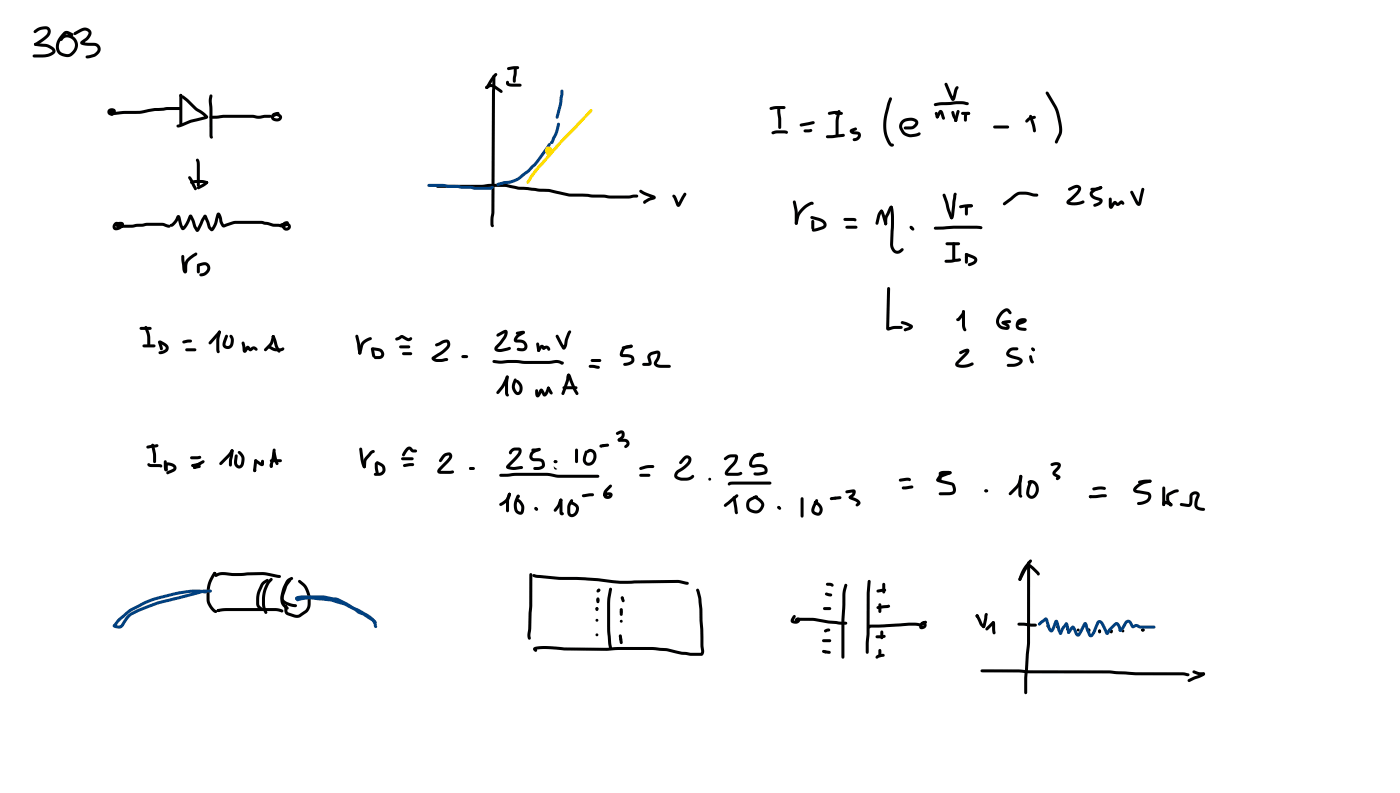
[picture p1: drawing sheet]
<svg xmlns="http://www.w3.org/2000/svg" width="337mm" height="190mm" viewBox="0 0 337 190" stroke-linecap="round" stroke-linejoin="round" font-family="sans-serif">
<g fill="#000">
<path d="M8.2 7.3a3.9 3.9 0 0 1 2.9-1 1.47 1.47 0 0 1 1.1 1.3 1.47 1.47 0 0 1-.8 1.5l-2.5 1.8h-.6v-.5l1.5-1 1.4-1.1 .3-.7-.2-.5a2.49 2.49 0 0 0-2.1 .4l-.8 .5-.3-.4zM8.3 10.4l1.4 .1a3.4 3.4 0 0 1 3.6 1.5l.1 .3a1.92 1.92 0 0 1-1.9 1.4l-3.3 .1-.4-.4 .4-.3h2.1a3.1 3.1 0 0 0 2.3-.8l-.3-.4a3.6 3.6 0 0 0-2.6-.7l-1.4-.3-.1-.3zM15.3 7.7l.4-.2h.6l1.2 .5 .2 .3-.4 .4-1.4-.5a4.1 4.1 0 0 0-1.7 3.4 1.95 1.95 0 0 0 2.1 1.4 1.95 1.95 0 0 0 1.7-1.9 1.71 1.71 0 0 0-1-1.9 1.71 1.71 0 0 0-2.1 .6 .46 .46 0 0 1-.5-.4 .46 .46 0 0 1 .3-.5 2.54 2.54 0 0 1 3.5 .4 2.54 2.54 0 0 1-.4 3.6 2.59 2.59 0 0 1-3.5 .3 2.59 2.59 0 0 1-.5-3.5zM17.8 7.8l1.4-.8a1.57 1.57 0 0 1 2-.2 1.57 1.57 0 0 1 .6 1.8l-.6 .9-1.3 .9v-.3l2.5 .2a1.53 1.53 0 0 1 1.6 .8 1.53 1.53 0 0 1-.3 1.8l-1 .8-1.3 .3-.7-.1v-.5l1.8-.4 .7-.6a.79 .79 0 0 0 .2-.9 .79 .79 0 0 0-.7-.5l-2.3-.1a.77 .77 0 0 1-.8-.1 .77 .77 0 0 1-.2-.8l.9-.7a1.32 1.32 0 0 0 .9-1.6l-.5-.3h-.5l-2.2 1-.4-.3zM118.5 18.1h.5l.1 .3-.2 32.6-.3 1.5v2a.56 .56 0 0 1-.7-.7l.2-2.8 .2-29.2zM118.9 17.6h.6a.7 .7 0 0 1-.4 .9l-1.6 2.6-.5 .3-.2-.1-.1-.5zM122 16.3l1.7-.4a.8 .8 0 0 1 1.1 .4 .89 .89 0 0 1-1.2 .3l-1.4 .3-.2-.2zM121.7 19.5h.6l.1 .5 2.6 .1 .4 .4-.4 .3h-1.9a1.02 1.02 0 0 1-1.1-.2 1.02 1.02 0 0 1-.3-1.1zM123.6 16.2h.5l.1 .3-.2 3-.4 .4-.3-.4zM26.6 27.3l.7-.4 3.1-.3a19.2 19.2 0 0 0 6.7-.6l3-.3h3.1l.4 .4-.4 .3h-3l-.9 .2a18.2 18.2 0 0 0-5.5 .7l-4.1 .1-2.8 .4-.3-.1zM26 26.3a1.01 1.01 0 0 1 1.2-.3 1.01 1.01 0 0 1 .6 1 .66 .66 0 0 1-1 .3 .66 .66 0 0 1-.1-1l.4-.1 .3 .1v.4l-.4 .3 .1-.4 .2 .1-.7 .1 .1 .2 .3-.1-.4-.4a.56 .56 0 0 1 .8-.2 .56 .56 0 0 1 .2 .8 .9 .9 0 0 1-1.3 .6 .9 .9 0 0 1-.3-1.4zM43.2 22.6l.3-.1 .3 .4v6.9l-.3 .4-.4-.4z"/>
<path d="M43.7 23h.5l3.1 2.9 1.7 1.1a1.85 1.85 0 0 1 1 1.3l-.5 .3-3.6 .9-2.6 1a.5 .5 0 0 1-.6 .1 .5 .5 0 0 1-.2-.6l3.4-1.2 3.5-.9v.4l-1.1-1-1.5-.9-3.1-2.8-.1-.3zM47.2 38.2l.2-.1a1.47 1.47 0 0 1 .6 1.6v4.8l-.3 .4-.4-.4zM50.5 27.9l3.1-.3 9.2 .1a2.69 2.69 0 0 1 2.4 0l.1 .2-.3 .4-2.7 .2-1.6-.2h-7l-3 .2-.2-.1zM50.5 22.8h.5l.1 .2-.2 1.2 .2 1.8v7.2a.55 .55 0 0 1-.6-.1 .55 .55 0 0 1-.1-.5l-.1-6.6a5.6 5.6 0 0 1 .2-3.2zM65.4 27.4l.7-.4h1v.5l-1.1 .3-.1 .3 .5 .3 .6-.1 .1-.2-.7-.3-.4 .3a.52 .52 0 0 1-.2-.7 .52 .52 0 0 1 .6-.3 1.15 1.15 0 0 1 1.3 1.5 1.43 1.43 0 0 1-1.5 .5 1.43 1.43 0 0 1-1.1-1zM116.7 20.8l1-.6 .9 .1 2.1 1.4 .1 .3-.1 .2h-.5l-1.4-1a1.12 1.12 0 0 0-1.7 .2l-.3-.1zM27.5 53.6a.84 .84 0 0 1 1.2 0l.4 .5-.1 .3-.3 .1-.6-.5-.3 .6 .8-.2 .5-.5 .1 .1-.8 .1 .1-.2 3.2 .1 3.6-.5h3.9l1.7 .6a.5 .5 0 0 1-.2 .6 .5 .5 0 0 1-.6-.1l-1-.3-3.8-.1-3.6 .5h-3a.74 .74 0 0 1-.9-.7 .74 .74 0 0 1 .9-.7 .81 .81 0 0 1 1.1 .4 .81 .81 0 0 1-.5 1.1 1.27 1.27 0 0 1-2.2-.2v-.5zM42.6 51.8a.59 .59 0 0 1 .6 0 .59 .59 0 0 1 .3 .6l.6 2.3-.2-.1 .7-1.1 .8-1.7a.47 .47 0 0 1 .5-.3 .47 .47 0 0 1 .4 .4l.9 2.4 .4 .8h-.3l1.5-3.1a.48 .48 0 0 1 .4-.4 .48 .48 0 0 1 .5 .3l.9 2.5 .5 .5h-.3l.6-1.2 .6-2.2a.55 .55 0 0 1 .6-.4 .55 .55 0 0 1 .5 .5l.4 1.6 .4 .8-.1-.1 2.5-.8h6.6l2.9 .6 1.9 .2 1-.4 .3 .4-.5 .1v.4l.3 .3 .4-.2-.3-.3-1.2 .2-.4-.4a1.74 1.74 0 0 1 1.9-.4 1.01 1.01 0 0 1 .3 1.7 1.01 1.01 0 0 1-1.7-.6 1.06 1.06 0 0 1 .3-1.3 1.06 1.06 0 0 1 1.3 0v.3l-.3 .5-1.2 .5-2.3-.2-1.3-.5-2-.2h-5.7l-3 .8a3.4 3.4 0 0 1-1.1-2.5l-.2-.4h.4l-.6 2.3-.7 1.3a.62 .62 0 0 1-.6 .3 .62 .62 0 0 1-.5-.5l-1.2-2.9h.4l-1.6 3.2a.56 .56 0 0 1-.6 .3 .56 .56 0 0 1-.5-.5l-1.2-3 .2 .1 .2-.2-.7 1.8-.8 1.1a.61 .61 0 0 1-.7 .3 .61 .61 0 0 1-.4-.6l-.7-2.4h.4l-.2 .3a2.98 2.98 0 0 1-1.8 1.9l-.2-.1v-.5l.3-.1 .6-.7zM45.3 42.4l.3-.1 .3 .2 .3 .5 1.1 2.1-.1 .5h-.5l-1.4-2.7zM45.7 43.6l1.1-.3 1.8-.1 1.2 .3 .2 .3-.3 .4-1.3-.2h-1.6l-.8 .2-.2-.1zM49.4 43.6l.3-.1 .3 .2-.1 .4-.2 .1-.3-.2zM47.4 44.9l2.1-1.3h.4l.1 .4-.2 .3-2 1.1h-.4z"/>
<path d="M104.9 44.5l16.5-.3 3.2 .6 5.4 .5a26.1 26.1 0 0 1 7 1.2h.7a14.3 14.3 0 0 1 4.6 .2l3 .1 1.7 .2h4.2l1.9-.3 .3 .4-.3 .4-1.9 .2h-4.6l-1.3-.2-3.1-.1a15.1 15.1 0 0 0-4.9-.2l-2.8-.5a13.6 13.6 0 0 0-4.8-.6l-5.2-.6-3.1-.6h-3.7l-1.8 .2h-10.7l-.3-.1zM153.8 45.7l.4-.1 .9 .6 2.2 .8a.55 .55 0 0 1 .3 .7 .55 .55 0 0 1-.7 .3l-1.6 .7-.1 .2h-.5l-.1-.4 .3-.3 1-.7 1.1-.3v.4l-.7-.2a5.4 5.4 0 0 1-2.6-1.5zM161.7 46.8a.87 .87 0 0 1 1 .9l.6 1.4-.4-.1 .9-1.7 .7-1 .4 .1 .1 .4-1.2 2.1a.86 .86 0 0 1-.9 .8l-1.2-2.3zM43.7 61.3l.2-.1 .4 .4 .4 3.4-.4 .1v-1.7l.5-1.1 2-1.6 .5 .1 .2 .2-.2 .3-2 1.6-.3 .8v1.2a.59 .59 0 0 1-.5 .8 .59 .59 0 0 1-.6-.8l-.3-2.5zM47.4 63.5l1.2-.4a1.42 1.42 0 0 1 1.8 .7 2 2 0 0 1-2.4 2.5v-.5a1.7 1.7 0 0 0 1.8-1.5l-.2-.4-.3-.2-1.6 .4-.3-.1zM47.4 63.7l.3-.1 .3 .3v1.4l-.3 .4-.4-.4z"/>
<circle cx="43.5" cy="22.9" r=".38"/>
<circle cx="117" cy="21" r=".36"/>
</g>
<g fill="#004080">
<path d="M102.8 44.3l3.7-.1 4.5 .4h2.2l1.1 .3h3.4l.7-.3 .3 .4-.1 .3-.7 .3h-3.6l-1.2-.2h-2.1l-4.5-.5h-3.4l-.4-.4z"/>
<path d="M119.4 44.1l1.4-.5a6.8 6.8 0 0 0 4.4-1.6l1.6-1.2 1.5-1.6 3.4-4.6 .3-.2 .3 .1 .1 .4-.4 .6-3 4.1-1.8 1.8-1.6 1.2a7.2 7.2 0 0 1-4.6 1.7l-1.3 .4-.3-.1z"/>
<path d="M134.8 21.6h.5l.1 1.1-.4 2.6-.7 3-.4 .2-.2-.1-.1-.3 .8-3.1z"/>
<path d="M134 29.5l.5 .1 .1 .3-.5 2-1 2.3a.44 .44 0 0 1-.5 .4 .44 .44 0 0 1-.3-.6l.3-.1-.2 .1 1-2.3z"/>
</g>
<g fill="#000">
<path d="M185.1 25.8l1.7-.3h1.7l.4 .3-.4 .4h-1.9l-1.3 .2-.2-.1zM185.5 31.7l1-.4h1.8a.69 .69 0 0 1 1 .8l-2.6-.1-.9 .3-.3-.1zM186.9 26l.3-.1 .4 .4 .2 2.1v2.2l-.4 .4-.3-.4v-2.1l-.3-1.5zM192.3 29.8l3.2-.7 .4 .4-.3 .3-3 .6-.3-.1zM193.3 31.2l1.6-.2 .3 .1a.62 .62 0 0 1-.2 .6 .62 .62 0 0 1-.7 .1l-1-.1zM198.6 32.6l4.1-.5 .4 .4-.3 .4-2.8 .3-1.4-.1zM199.1 27l1.8-.4a.88 .88 0 0 1 1.2 .4 .87 .87 0 0 1-1.2 .4l-1.5 .2-.3-.1zM200.7 27l1.6-.1 .3 .3-.3 .4h-1.3l-.4-.4zM201.5 26.5h.5v.4a15 15 0 0 0-.4 5.6l-.4 .4-.3-.4a15.7 15.7 0 0 1 .4-5.8zM204.4 31.1l1.3-.5 .2 .1 .1 .5-1.1 .5 .1-.3 1.2 .2a1.15 1.15 0 0 1 .8 1.2 1.15 1.15 0 0 1-1.2 1 .5 .5 0 0 1-.6 .1 .5 .5 0 0 1-.1-.6l.7-.2 .4-.5v-.3h-.8a.84 .84 0 0 1-.9-.3 .84 .84 0 0 1-.1-.9zM213.9 23.4l.4 .1 .1 .2-.5 1.8a15.1 15.1 0 0 0-.9 5 6.7 6.7 0 0 0 1.4 4l.4 .1 .1 .2a.76 .76 0 0 1-.8 .4 .76 .76 0 0 1-.6-.7 9.1 9.1 0 0 1-.8-7.2l.6-2.6zM216.7 29a2.96 2.96 0 0 1 4 .1 1.75 1.75 0 0 1-1.8 2h-1.3l-.4-.4 .4-.3h1.2a1.38 1.38 0 0 0 1.2-.9 .84 .84 0 0 0-1.1-.5 1.8 1.8 0 0 0-1.9 .9l-.1 .8 .8 1.2 1.3 .3 2-.4 .3 .3-.1 .4-1.2 .4h-1.7l-1.3-.6-.7-1.2a1.85 1.85 0 0 1 .4-2.1z"/>
<path d="M224.6 24.9a9.7 9.7 0 0 1 3.8-.4l3.1-.2a1.71 1.71 0 0 1 1.4 .6l-.4 .4-2.6-.3-5.1 .5-.2-.1zM225.7 26.6l.5-.2 .4 .3 .6 1.6-.1 .4-.3 .1-.3-.2-.5-1.5h.3l-.7 1.2-.3 .1-.2-.1-.1-.4zM224.8 27l.3-.1 .3 .2 .3 .8-.1 .4h-.5l-.4-1zM225 27.8h.5l.1 .5-.5 .1zM227.1 20l.3-.1 .3 .2 1.6 3.5h-.4l.1-.3a4.3 4.3 0 0 1 .8-2.5l.3-.1a.6 .6 0 0 1 .1 .9l-.5 1.8a.62 .62 0 0 1-.4 .8 .62 .62 0 0 1-.8-.5l-1.4-3.3zM228.8 26.7l.2-.1 .4 .3 .7 1.7-.1 .6-.3 .1-.3-.3-.5-1.2-.2-.7zM230.1 26.5h.5l.1 .3-.6 2.2-.3 .3-.4-.4zM231.1 27l1.8-.1 .3 .3-.3 .4h-1.5l-.4-.4zM232 27.1l.3-.2a.72 .72 0 0 1 .9 .3l-.1 .3-.6 .1-.1 1.3-.3 .3-.4-.3 .1-1.2zM238.8 30.3l3.4-.2 .4 .4-.4 .4h-3.1l-.4-.4zM247.5 27.7l.2-.1 .4 .2 .6 2 .3 1.6-.3 .4-.4-.3-.9-3.5zM246.5 28.9l.7-.6 .6-.3 .9-.2 .3 .4-.3 .3-1 .3-.9 .7-.4-.4z"/>
<path d="M251.5 22.1l.2-.1 .3 .1 2 3.4a12.9 12.9 0 0 1 1.2 6.8l-.9 2-.4 .2-.2-.1-.1-.4 1-2.3a14.8 14.8 0 0 0-1.2-5.9l-2-3.3z"/>
<circle cx="229.8" cy="28.9" r=".36"/>
</g>
<g fill="#fd0">
<path d="M141.8 26.3h.6v.5a223.4 223.4 0 0 0-13.3 14.5l-1.9 2.7-.3 .2-.4-.4a18.4 18.4 0 0 1 3.9-5.1l3.8-4.5z"/>
<path d="M131.3 35.4a1.07 1.07 0 0 1 1.7 .8 1.07 1.07 0 0 1-1.7 .9 .94 .94 0 0 1 .1-1 .94 .94 0 0 1 1-.4l.2 .4-.1 .3-.2 .1-.4-.2h.2l-.2 .4 .4-.4-.5-.5v.4a.52 .52 0 0 1 .5 .6l-.3 .1a.93 .93 0 0 1-.9-.5 .93 .93 0 0 1 .2-1z"/>
</g>
<g fill="#000">
<path d="M192.7 50l.9-.8 1.2-.7a.49 .49 0 0 1 .6 .1 .49 .49 0 0 1 .1 .5l-.4 .1a5.1 5.1 0 0 0-3.3 4.5l-.4 .3-.2-.1a3.1 3.1 0 0 1 .3-2.2zM190.7 48.3l.2-.2 .4 .3 .4 2.2 .1 3-.4 .4-.3-.4-.1-2.6-.4-2.4zM194.9 52l.3-.1 1.7 .4a1.82 1.82 0 0 1 1.7 2.1l-.7 .7-1.9 .5-.8-.1v-.5l2.4-.6 .4-.4-.7-.7-2.2-.7-.3-.4zM195.1 52.9h.5l.1 .3v1.6l-.3 .4-.4-.4zM202.8 52.5l2.5-.1a.5 .5 0 0 1 .5 .7h-2.7l-.4-.4zM203.3 54.3l2.5-.1 .3 .4-.3 .3h-2.2l-.3-.1zM211.6 50.4l.5 .1 .1 .2-.6 1-.4 2-.4 .3-.2-.1-.1-.3 .5-2.1zM211.6 50.5a.66 .66 0 0 1 .7 0 .66 .66 0 0 1 .3 .7l.6 2.1a.47 .47 0 0 1 0 .6 .47 .47 0 0 1-.5 .1l-1-3 .2 .1-.4-.4zM214 49.5l.2-.1 .4 .4-1.2 2.5-.2 1.7h-.5l-.1-.6a4 4 0 0 1 .7-2.7zM214 49.5l.2-.1 .4 .3 .3 1.9-.2 7.5 .7 1 .4 .1 .4-.2a.72 .72 0 0 1 .9-.3 .81 .81 0 0 1-.6 1.1 1.46 1.46 0 0 1-2-.5l-.5-1.5 .2-5.1zM224.6 54.6l4.7-.4h5.5l1.1 .1 .3 .4-.4 .4-6.5-.2-4.5 .3-.2-.1zM226.7 46.6l.2-.1 .4 .2 1.8 5.6a.48 .48 0 0 1-.6 .3 .48 .48 0 0 1-.3-.6l-1.6-5z"/>
<path d="M227.4 58.3l3-.1 .4 .4-.4 .3h-2.8l-.3-.3zM229.4 46.3l.5 .1 .1 .2-.6 5.1a.93 .93 0 0 1-.6 1l-.4-.4 .3-.3-.2 .1 .7-5.3zM229 58.3h.5l.1 .3v3.8l-.3 .4-.4-.4zM230.6 49.4l2-.3h.9l.4 .3-.4 .4-2.6 .2-.2-.1zM232.2 49.4l.4-.3a1.1 1.1 0 0 1 1.3 .3l-.4 .4-.8 .1v1.5l-.4 .4-.3-.4v-1.5zM241.2 48.7l2.6-2.1 1.1-.5h1.8l2.6 .4 .3 .4-.1 .2a5.6 5.6 0 0 1-2.8-.3h-1.8l-3.3 2.5-.4-.1-.1-.2zM256.8 45.3l1.1-.6a1.13 1.13 0 0 1 1.4-.2 1.13 1.13 0 0 1 .5 1.3l-.5 .7-1.2 1.3-1 .9-.1-.3a4.4 4.4 0 0 0 3.2-.2l.4 .1 .1 .4a4.4 4.4 0 0 1-4.3 .2v-.4l.1-.4 2.1-1.9 .6-.9-.6-.1-1.5 .6-.3-.1zM262.2 45.2l1.5-.1 .9-.4 .3 .1a.85 .85 0 0 1-1.1 1h-1.3l-.3-.1zM262.2 45.9l1.4-.9 .9-.3 .4 .1v.5l-.8 .3a1.71 1.71 0 0 0-1.4 1l.5 .5 1.4 .5a.89 .89 0 0 1 .4 .9 .89 .89 0 0 1-.6 .8l-1.1 .4-.4-.1v-.5l1.5-.8-1.1-.3a1.36 1.36 0 0 1-1.1-2.1zM266.6 47.5l.3-.1 .4 .4v1.8l-.4-.1 .5-.9a.6 .6 0 0 1 1-.2l.4 .4h-.1l.5-.5 .5-.1a.78 .78 0 0 1 .5 .9l-.3 .1-.4-.4 .2 .1-.7 .5-.4 .1-.7-.6 .2 .1-.5 .7a.57 .57 0 0 1-.7 .4 .57 .57 0 0 1-.4-.7zM271.8 45.9l.2-.1 .4 .2 1.4 2.8h-.2l.8-3.4 .3-.3 .3 .1 .1 .4-.7 3.2a.69 .69 0 0 1-.7 .7 .69 .69 0 0 1-.7-.7l-1.3-2.5zM33.6 78.6l2.5-.1 .4 .4-.4 .4h-2.2l-.3-.2z"/>
<path d="M34.8 78.4l.3-.1 .3 .2 .7 2v2.4l-.3 .3-.4-.3v-2.1l-.7-2.1zM52.5 79.5h.5l.1 .4a10 10 0 0 0-.4 4.2v.7a.59 .59 0 0 1-.6-.2 .59 .59 0 0 1-.1-.6 10.4 10.4 0 0 1 .4-4.3zM124.1 79.8l1.3-.3a.49 .49 0 0 1 .5 0 .49 .49 0 0 1 .2 .6l-1.8 .3-.2-.1zM124 80.6l1.6-1h.5v.5l-1.3 .8-.6 .8-.1-.1h.7a1.62 1.62 0 0 1 1.7 .6 1.62 1.62 0 0 1 0 1.8l-.5 .3-.7 .1a.88 .88 0 0 1-1.1-.5l.4-.3h1.3l.1-.6a.96 .96 0 0 0-1-.7h-.6a.76 .76 0 0 1-.9-.5 .76 .76 0 0 1 .3-.9zM213.4 69l.5 .1 .1 .2-.3 9.6-.2-.2 1.7-.4h1.5l.3 .4-.3 .3h-1.7l-1 .3a.59 .59 0 0 1-1-.4zM216.6 77.2l.3-.1 1.3 .4a1.43 1.43 0 0 1 1.3 1l-.2 .3-.4 .4-1.2 .4-.4-.1-.1-.3 .2-.3 1.4-.5v.2l-2-.8-.3-.3zM227.1 62.5l3.6-.4 .3 .3a1.7 1.7 0 0 1-1.5 .5l-2.1 .2-.3-.1zM231.4 74.6a.53 .53 0 0 1 .6 .3 .53 .53 0 0 1-.2 .6l-1 1.3a.47 .47 0 0 1-.6 .3 .47 .47 0 0 1-.2-.6l.3-.1-.1 .1 .9-1.2zM231.4 74.6l.2-.1 .4 .4v3.3l.2 .7a.48 .48 0 0 1-.2 .7l-.4-.3-.3-.8zM232.1 60.9l.3-.1 1.5 .5a1.09 1.09 0 0 1 .8 1.8l-.9 .6-.7 .2-.3-.1-.1-.4 1.2-.6 .3-.4-2-.9-.2-.4zM240.9 77.3l.5-.3 1.2-.1 .4 .1 .1 .3-.4 .3-1.3 .2 .1-.1-.4 .2-.2-.1zM240.7 74.8l.2-.2a1.18 1.18 0 0 1 1.9-.1l.3 .4v.5l-.3 .1-.3-.1-.4-.6a2.71 2.71 0 0 0-1.8 2.9l.5 .6 1.2 .3-1.1-.7-.1-.4 .3-.3 1.1 .5a.85 .85 0 0 1 .5 1.1 .85 .85 0 0 1-1.2 .4 2.17 2.17 0 0 1-2-1.5 2.17 2.17 0 0 1 .7-2.3z"/>
<path d="M244.7 76.9a1.76 1.76 0 0 1 2.1-.2 .85 .85 0 0 1-.8 1l-1.1 .4-.3-.4 .2-.3 1.3-.6 .1 .4a.99 .99 0 0 0-1.3 1.1l.3 .3 1.5 .3v.5l-.3 .1a2.76 2.76 0 0 1-1.9-.4 1.64 1.64 0 0 1 .2-2.2zM34.3 82.8l2.7-.1 .4 .4-.4 .4h-2.4l-.3-.1zM38.1 81.9h.4l.6 1.3a.5 .5 0 0 1 0 .7 .5 .5 0 0 1-.6 .2l-.5-1.9zM38.3 81.9l.4-.1 1 .6a1.32 1.32 0 0 1 .8 1.5 1.32 1.32 0 0 1-1.2 1.1l-.9 .1-.3-.4 .1-.2 1.5-.6a.53 .53 0 0 0 .1-.5 .53 .53 0 0 0-.4-.4l-1-.5-.2-.3zM43.9 81.9l1.4-.3a.52 .52 0 0 1 .6 0 .52 .52 0 0 1 .2 .6l-1.9 .3-.3-.1zM44.6 83.8l2.3-.1 .3 .3-.3 .4h-2l-.3-.1zM52.5 79.5h.5l.1 .3-.2 .4-2.1 2.4-.6 .1v-.5zM54.2 80.5h.5l.1 .3-.5 1.6a.57 .57 0 0 0 .4 .7 .57 .57 0 0 0 .7-.5l.1-1-.4-.8 .4-.4a2.19 2.19 0 0 1 0 3.2 1.24 1.24 0 0 1-1.5 .1 1.24 1.24 0 0 1-.5-1.4zM58.2 82.1l.2-.1 .4 .3 .3 1.9-.4-.1 .4-.8a.73 .73 0 0 1 1.2 .4h-.2l.3-.3a.86 .86 0 0 1 1-.1 .86 .86 0 0 1 .4 .9l-.2 .1-.6-.4-.9 .5-.7-.7h.4l-.4 .6a.54 .54 0 0 1-.6 .5 .54 .54 0 0 1-.5-.6l-.2-1.8zM65.4 80.6h.5l.1 .3-.4 1.7-1.5 1.7h-.6v-.5l1.4-1.5zM64.5 83.1l.4-.1 1.4 .7h1.1l.6-.3a.48 .48 0 0 1 .2 .6 .48 .48 0 0 1-.5 .3h-1.9l-1.2-.7-.2-.3zM65.4 80.6l.3-.1a3.7 3.7 0 0 1 1.1 2.5l.6 1.4-.3 .3a5.1 5.1 0 0 1-1.4-2.9l-.4-.9z"/>
<path d="M85.5 80.5l.3-.1 .3 .3 .4 1.6 .3 2.5-.3 .4-.4-.3-.7-4.1zM87.2 82l1.7-1 .4 .1 .1 .2-.1 .3-1.8 1.1-.6 2.2-.4 .3-.4-.4 .6-2.1zM89.5 83.5l1.4 .1a1.33 1.33 0 0 1 1.5 1.2 1.33 1.33 0 0 1-1.2 1.5h-1l-.3-.4 .3-.4 1.3-.1a.64 .64 0 0 0-.5-1l-1.3-.2-.3-.4zM89.3 83.5l.2-.1 .4 .3 .3 1.9-.3 .3-.4-.4-.3-1.6zM95.1 81.2l.6-.2a1.12 1.12 0 0 1 1.6-.3l.9 .5 .5-.2 .3 .1a.79 .79 0 0 1-.3 .7 .79 .79 0 0 1-.9 .1l-1.2-.7-1.2 .6-.3-.1zM96 83.1l2.3-.1 .3 .3-.3 .4h-2l-.4-.4zM96.7 84.7l2-.1 .4 .4-.4 .3h-1.7l-.4-.3zM104.6 82.7l1.4-.7a1.34 1.34 0 0 1 2.1 .2l.1 .9-.4 .7-1.2 1.1-2.3 1.4 .1-.3 .6 .2h1.3a.97 .97 0 0 1 1.5 .2l-.4 .3-2.3 .3a1.18 1.18 0 0 1-1.3-1.1l2.3-1.6 1.1-1a.78 .78 0 0 0 .2-1l-.7 .1-1.7 .8-.3-.1zM118.5 86.6h1.4a32.8 32.8 0 0 1 7.1 .1h4.9l2.2-.2 1.1 .4h-.2h.5l-.1 .6a1.18 1.18 0 0 1-1.2-.3l-2.3 .2h-4.9a32 32 0 0 0-7.2 0l-1.3-.3zM121.6 90.4l.3-.2 .4 .4-.9 2-1.5 1.9-.5 .1v-.5l1.2-1.6zM119.5 80.2l1.4-.8a.7 .7 0 0 1 .9-.1 .7 .7 0 0 1 .2 .9 10.1 10.1 0 0 1-2.4 3.6h.9l2-.5 .3 .4-.4 .4-2.2 .5a.92 .92 0 0 1-1-.2 .92 .92 0 0 1-.3-1l.1-.1a8.5 8.5 0 0 0 2.3-3.4l.2 .1-1.8 .9-.4-.4zM121.7 90.3l.2-.1 .4 .3-.2 3.9 .3 .5a.51 .51 0 0 1-.7 .2 .51 .51 0 0 1-.3-.6v-2.7z"/>
<path d="M123.7 91h.4l.1 .3-.3 .9a1.58 1.58 0 0 0 .6 2l.3-.3a1.51 1.51 0 0 0-.1-1.4l-.7-.9a.59 .59 0 0 1 .6-.3 .59 .59 0 0 1 .5 .5 2.06 2.06 0 0 1-.1 3 1.22 1.22 0 0 1-1.8-1l-.1-1.3zM129.8 83.1l.4-.3a.71 .71 0 0 1 .7 .7l-.4-.1a.99 .99 0 0 1 1-.4 .99 .99 0 0 1 .8 .8l-.1 .4a.46 .46 0 0 1-.7-.3h-.4a.54 .54 0 0 1-.6 .1 .54 .54 0 0 1-.3-.5h.1l-.6 .9h-.5v-.4zM128.8 93.6h.5l.1 1.2h-.3l.5-1.1a.54 .54 0 0 1 .6-.4 .54 .54 0 0 1 .5 .5l.4 .9-.3-.1 .8-1.6a.45 .45 0 0 1 .5 .1 .45 .45 0 0 1 0 .6l-.8 1.4a.52 .52 0 0 1-.8-.1l-.5-1h.3l-.4 .9a.67 .67 0 0 1-.8 .5 .67 .67 0 0 1-.4-.9zM129 82.4l.2-.1 .4 .3 .2 1.6-.3 .3-.4-.3-.2-1.6zM129.2 83.9h.5v.5h-.5zM131.6 93h.5v.5h-.5zM131.6 93l.2-.1 .3 .1 .7 1.2v.5l-.3 .1-.3-.2-.7-1.2zM133.7 80.5l.2-.1 .3 .2 1.6 2.8-.4-.1 .5-2a2.73 2.73 0 0 1 1.1-2l.3 .4-.8 2.1-.3 1.4a.68 .68 0 0 1-.3 .6 .68 .68 0 0 1-.8-.1l-1.5-2.8zM136.4 89.9l.3-.2 .3 .4-.2 1.2-1.1 3.4-.4 .2-.2-.1-.1-.3zM135.3 92.9l3.2-.1 .3 .3-.3 .4h-2.9l-.4-.4zM136.4 89.9a.61 .61 0 0 1 .9 .6l1.2 3 .5 .9v.4l-.3 .1-.3-.2-.6-.9-1.3-3.4 .1 .1-.3-.4zM141.6 87.7h1.3l1 .2 .3 .3a.94 .94 0 0 1-1.4 .2l-1.2-.1z"/>
<path d="M142.1 86.3l2.1-.1 .4 .4-.4 .4h-1.9l-.2-.1zM149.5 83.3l2.2-.5 .3 .1a.53 .53 0 0 1-.5 .8l-1.7 .2-.2-.1zM149.7 83.5l.6-.4 1.3-.3 .3 .1 .2 .3-.4 .3-1.1 .2a1.45 1.45 0 0 0-.9 1.5l-.1-.1 1.9 .1a1.26 1.26 0 0 1 1 1.3 1.26 1.26 0 0 1-1.1 1.2l-1.2 .2-.4-.4 .3-.3 1.3-.3a.53 .53 0 0 0 .3-.8l-.7-.3-1.6-.1a1.28 1.28 0 0 1 .1-1.9zM156 84.9l.5-.3 1-.3a.88 .88 0 0 1 1.1 .1 .88 .88 0 0 1 .1 1.1l-.8 1.9 .7 .2h2.3l.4 .4-.4 .4h-2.1a1.17 1.17 0 0 1-1.3-.4 1.17 1.17 0 0 1-.1-1.3l.5-.9 .1-.9-1.5 .5-.2 .4 .2 .7a.85 .85 0 0 1 .2 .9 .85 .85 0 0 1-.9 .5h-1.1l-.3-.4 .3-.3 1.3-.1-.4-1.3zM230.6 84.5l1.1-.5a.76 .76 0 0 1 .8-.3 .76 .76 0 0 1 .5 .7l-.4 .8-2.2 2.3a4.1 4.1 0 0 0 3.2-.4l.4 .1 .1 .2a3.8 3.8 0 0 1-3.8 .8 .74 .74 0 0 1-.7-.5 .74 .74 0 0 1 .3-.8l2.4-2.7 .2 .3-1.6 .6-.2-.1zM242.5 83.9l.8-.4h1.4v.6l-1.1 .1a1.1 1.1 0 0 0-1 .8l2.4 .8a.99 .99 0 0 1 .8 1 .99 .99 0 0 1-.8 1l-1.3 .3-1.6-.1v-.5l1.9-.2 1.1-.6-2.2-.7a1.1 1.1 0 0 1-1-.9 1.1 1.1 0 0 1 .6-1.2zM247.5 85.4h.5l.6 1.6a.53 .53 0 0 1-.6 .2 .53 .53 0 0 1-.4-.5l-.2-1zM35.2 107.2l2.5-.5 .4 .4a1.41 1.41 0 0 1-1.5 .5l-1.1 .2-.2-.1zM35.5 111.4l3 .1a.48 .48 0 0 1 .4 .7h-2.9a.6 .6 0 0 1-.5-.8zM36.4 106.7l.3-.1 .3 .3 .5 2v2l-.3 .4-.4-.4v-1.7l-.5-2.2zM39.8 111.2a1.76 1.76 0 0 1 2.6 1.5l-.4 .5-1.3 .6a.51 .51 0 0 1-.7-.2l.2-.3 1.3-.7 .2-.2a1.27 1.27 0 0 0-1.4-.6v1.1l-.4 .3-.3-.3v-1.3zM39.5 110.7l.2-.2 .4 .4 .1 2.2a.68 .68 0 0 1-.7-.2 .68 .68 0 0 1-.1-.7z"/>
<path d="M45.8 109.7l2.5-.1a.63 .63 0 0 1-.2 .7 .63 .63 0 0 1-.7 0h-1.4l-.2-.1zM46.1 111.6l1.9-.5 .4 .4-.3 .3-1.7 .4-.3-.1zM46.5 112.1l1.4-.4 .4 .4-.4 .3-1.2 .3-.2-.1zM55.5 108h.5l.1 .3-.5 1-2.3 2.3h-.5v-.5l2-2zM55.5 108h.5l.2 .4-.4 3.3-.4 .4-.4-.4v-1zM57.2 108.4a1.24 1.24 0 0 1 1.4 1.1l.2 .7-.2 1.2a1.23 1.23 0 0 1-1.5 1.1 1.23 1.23 0 0 1-.8-1.6l.1-1.4 .4-.4 .4 .4-.1 2 .4 .3 .4-.4 .1-1.4-.9-1.3zM61.2 110.4h.5l1.3 .9-.3 .2 .1-1h.6l.1 1a.62 .62 0 0 1-.5 .5 .62 .62 0 0 1-.6-.2l-1.1-.8-.2-.3zM61.2 110.4h.5l.1 .3-.2 2.4-.4 .3-.3-.3zM65 111.4l.2-.2 .4 .4-.1 .7-.3 .1-.4-.4zM65 110.4l2.4-.1 .4 .4-.4 .3h-2.2l-.4-.3zM65.7 108.5l.2-.1 .4 .3 .7 2.6-.1 .3-.3 .1-.3-.2-.3-.7-.4-1.9zM65.7 107.8h.5l.1 .3-.7 3.9-.4 .4-.2-.1-.2-.6z"/>
<path d="M86.5 107.6l.2-.1 .4 .3 .3 2.7 .5 1.6a.51 .51 0 0 1-.6 .3 .51 .51 0 0 1-.3-.6l-.3-1.4-.4-2.5zM88.9 108.5l.6-.4 .5 .1a.55 .55 0 0 1-.5 .7l-1.3 1.7-.3 1.7-.3 .2-.3-.1-.1-.3 .3-1.8zM90.2 111.1h.5l.2 1.6a.93 .93 0 0 1-.2 1.4 1.96 1.96 0 0 1-.6-1.8zM90.4 110.9l.4-.1 .9 .4a1.58 1.58 0 0 1 1 1.8 1.58 1.58 0 0 1-1.5 1.3h-1l-.3-.4 .3-.3 1.4-.1a.84 .84 0 0 0 0-1.5l-1.2-.7zM97.6 107.7a1 1 0 0 1 1.7 .3l.9 .1v.5l-1.1 .1-.7-.7-1.1 1.4-.3 .2-.3-.1v-.4zM96.5 110l2.6-.2 .4 .4-.4 .4h-2.3l-.3-.1zM96.9 111.6l1.8-.4a.52 .52 0 0 1 .6 .1 .52 .52 0 0 1 .2 .6l-2.3 .3-.2-.1zM106.5 109.3a1.28 1.28 0 0 1 2.2 0v.6l-.4 .6-2.5 2.7-.1-.1 3.1-.1 .3 .1v.5l-.9 .2h-2.3a.72 .72 0 0 1-.8-.4 .72 .72 0 0 1 .3-.9l2.6-2.8-.1-.3-.7 .2-1.3 1.4-.3-.1v-.4zM120.1 113.9l4.1-.3h7.2l1.6 .2a10.8 10.8 0 0 0 4 .3h6.7l.4 .3-.4 .4h-6.7a16.9 16.9 0 0 1-5.6-.5h-7.2l-3.8 .2-.3-.1zM122.8 108l1-.5a1.36 1.36 0 0 1 1.5 .4l.1 .7-.4 .9-2.7 2.8v-.3l1.2 .2 1.9-.3 .4 .4-.4 .4-1.5 .2a3.1 3.1 0 0 1-2.1-.4l-.2-.3 .2-.3 2.4-2.6 .5-1.1-1.1 .1-.5 .4-.1 .4a.46 .46 0 0 1-.6-.3 .46 .46 0 0 1 .1-.6zM122.2 118.5l.3-.1 .3 .3-.4 1.6v2.4l-.4 .4-.4-.4v-2.4zM124.3 118.9h.5l.1 .3-.2 .3 .2-.1a3.3 3.3 0 0 0-.4 3.2l.6 .3 .2-1.1-.4-.8-.7-.7a.6 .6 0 0 1 .6-.4 .6 .6 0 0 1 .5 .4 2.33 2.33 0 0 1 .1 3.3 1.72 1.72 0 0 1-1.9-2.2l.2-1.1z"/>
<path d="M127.8 107.8l1.6-.1-.1 .2 .3-.3 .3 .1a.57 .57 0 0 1-.1 .6 .57 .57 0 0 1-.6 .2l-1.4-.1zM127.8 108.5l.6-.5a1.18 1.18 0 0 1 1.5-.2v.4l-1 .4a1.16 1.16 0 0 0-.9 1.2l.3 .3h.8a1.45 1.45 0 0 1 1.9 1.2 1.45 1.45 0 0 1-1.7 1.6h-.8l-.3-.4 .3-.3h1a.68 .68 0 0 0 .8-.4 .68 .68 0 0 0-.2-.8l-1.5-.2a1.28 1.28 0 0 1-1.3-.9 1.28 1.28 0 0 1 .5-1.4zM133.1 112l.9 .6a.55 .55 0 0 1-.7 .1 .55 .55 0 0 1-.2-.7zM134.6 119.9l.2-.1 .4 .2v3.2l-.1-.1 .4 .1a.51 .51 0 0 1-.5 .6 .51 .51 0 0 1-.5-.6zM138.3 107.8l.3-.1 .4 .4v2.8l-.4 .4-.4-.4zM140 118.8l2-.3a.52 .52 0 0 1 .5 .1 .52 .52 0 0 1 .2 .5l-2.5 .4-.2-.2zM140.7 108.3h.5l.1 .3-.4 1.2a.99 .99 0 0 0 .3 1.3 1.43 1.43 0 0 0 1.3-2.2l-.6-.3-.5 .2a.52 .52 0 0 1-.2-.6 .52 .52 0 0 1 .5-.4 1.78 1.78 0 0 1 1.6 1 1.78 1.78 0 0 1-.2 1.9 1.58 1.58 0 0 1-2.1 1.1 1.58 1.58 0 0 1-.8-2.2zM146.5 116.5l.3-.1 .3 .4-1.3 1.5-.1 .6 .3 .2 .5-.2 .1 .1-1.2 .2-.3-.1a.69 .69 0 0 1 .2-.7 .69 .69 0 0 1 .7-.1 .84 .84 0 0 1 1.2 .7 .84 .84 0 0 1-1 .9 1.18 1.18 0 0 1-1.2-.7 1.18 1.18 0 0 1 .3-1.4zM148.1 103.9l.7-.4a.97 .97 0 0 1 1.2 .2 .97 .97 0 0 1 .1 1.3l-1.1 1-.4-.1-.1-.4 .9-.7v-.7l-1 .4-.2-.1zM148.6 105.5l1.5-.1a1.07 1.07 0 0 1 1.2 1.1 1.07 1.07 0 0 1-1.2 1l-.1-.2 .6-.7-.1-.3-.3-.2h-1.4l-.3-.4zM153.7 112.3l2.2-.6h1l.4 .4-.4 .3-1.3 .1-1.6 .4-.2-.1zM153.8 113.9l2.2-.1 .4 .4-.4 .3h-2l-.3-.3z"/>
<path d="M164.1 109.9l.3-.2a1.12 1.12 0 0 1 1.6 0 1.12 1.12 0 0 1-.1 1.6l-1.1 1.2-1.6 1-.3 .5a.31 .31 0 0 0-.1 .3 .31 .31 0 0 0 .2 .2l.9 .3 1.3-.1 1.3-.6a.53 .53 0 0 1 .3 .5 .53 .53 0 0 1-.4 .4l-1.4 .5h-1.3l-.9-.3a1.26 1.26 0 0 1-.7-1.2 1.26 1.26 0 0 1 .7-1.1l.6-.3a3.4 3.4 0 0 0 2.1-2.1l-.1-.3-.3-.1-1.2 1.3h-.6v-.5zM174.1 109.9l1.1-.6 1.5-.2a.83 .83 0 0 1 .7 .5 .83 .83 0 0 1-.1 .9l-.5 1-1.9 2.2v-.1l3.4-.1a.67 .67 0 0 1-.8 .8h-2.5a.73 .73 0 0 1-.8-.5 .73 .73 0 0 1 .3-.8l1.8-2 .4-1.2 .1 .1h-1.3l-1.1 .7-.4-.4zM175 116l.4-.2 .6-.1h9.1l.4 .4-.4 .3h-9.1l-.7 .2-.4-.3zM176.2 119.3l.3-.1 .3 .3 .6 3.7-.4 .3h-.2l-.2-.6-.5-3.3zM174.1 121.2l2.8-2.4h.5v.6l-2.8 2.3h-.5zM181.1 109.3l2.2-.4 .4 .4-.3 .3-2 .3-.3-.1zM179.8 120l1.9-1 .4 .1v.4l-1.2 .6a1.31 1.31 0 0 0-.8 1.6 1.31 1.31 0 0 0 1.6 .9 1.31 1.31 0 0 0 1.1-1.8l-1.6-1.2v-.4a1.78 1.78 0 0 1 1.8 .8 1.93 1.93 0 0 1-.8 3.3 2.12 2.12 0 0 1-2.8-2.6zM180.9 109.5a2.27 2.27 0 0 1 2.6-.6l.2 .4-.1 .2-.5 .1a1.85 1.85 0 0 0-2.2 2l.2 .1a3.7 3.7 0 0 1 3.1 .4 1.19 1.19 0 0 1-.3 1.8l-2.1 .3-.6-.1-.1-.3 .4-.3 1.6-.1 .6-.2 .1-.1a.71 .71 0 0 0-.7-.8h-1.6a1.11 1.11 0 0 1-1.3-.3 1.11 1.11 0 0 1 0-1.4zM192.6 119.5h.5l.1 .3v4.2l-.4 .4-.3-.4zM203.3 117.9l1.6-.3a.82 .82 0 0 1 .8 .5 .82 .82 0 0 1-.3 1l-.8 .6h-.5a.91 .91 0 0 1 .7-1.1l.2-.5 .2 .2-1.6 .2-.3-.1zM204.1 119.2l.3-.1 .3 .3-.1-.1 1.3 .5a.94 .94 0 0 1 .9 .9 .94 .94 0 0 1-.8 1l-.3-.4 .5-.6v.2l-.6-.5-1-.4a.56 .56 0 0 1-.5-.8zM216.1 115.1l2.4-.3a.48 .48 0 0 1 .4 .7l-2.5 .2-.2-.1z"/>
<path d="M216.9 117l2.3-.4 .4 .4-.4 .3-2.1 .3-.2-.1zM225.7 113.5l.1-.1a3.4 3.4 0 0 1 2.6-.2l.1 .3-.4 .3-1.5 .1-.6 .2-.3-.1zM226 113.7l2.4-.5a.46 .46 0 0 1 .2 .6 .46 .46 0 0 1-.5 .3l-1.9 .2-.2-.1zM225.8 113.7l.4-.1 .4 .3-.1 .3-.4 .1 .3-.2v1l-.4 .4-.4-.4zM225.5 114.5l.9-.5 1.8-.8 .5 .1v.5l-2.5 1-.5 .7v-.4l3.4 .9 .4 .4 .3 .8a1.24 1.24 0 0 1-1.1 1.7h-3l-.1-.3 .4-.3 2.6-.1 .4-.2 .1-.2-.4-1.2-2.6-.6a.8 .8 0 0 1-1-1zM245.1 114.2a.5 .5 0 0 1 .7 .1 .5 .5 0 0 1-.1 .7l-.3 1.2-.6 .9-1.7 1.8h-.5v-.5l2-2.3zM245.1 114.2l.3-.1 .4 .3-.3 1.5v2.8l.3 .5a.51 .51 0 0 1-.7 .2 .51 .51 0 0 1-.3-.6v-2.9zM247.1 115.6a1.89 1.89 0 0 1 2.1 .3 1.89 1.89 0 0 1 .5 2.1 1.72 1.72 0 0 1-2.4 1.6 1.74 1.74 0 0 1-.5-2.2l.6-1.7 .3-.2 .3 .1 .1 .3-.6 1.6v1.2a.62 .62 0 0 0 .6 .4 .62 .62 0 0 0 .5-.4 1.5 1.5 0 0 0 .4-1.6 1.5 1.5 0 0 0-1.2-1h-.7zM252.6 111.4l.7-.3a1.11 1.11 0 0 1 1.7 .8l-.3 .7-1 1.1 1 .5a.66 .66 0 0 1 .1 .9 .66 .66 0 0 1-.9 .2l-.1-.3 .5-.5v.4l-1-.6-.3-.7 .2-.5 1.2-1.3h-.7l-.8 .2-.3-.1zM261.8 119.1l3.9-.4 .4 .4-.4 .4-3.6 .2-.3-.1zM262.7 117.2l1.7-.3a1.37 1.37 0 0 1 1.5 .4l-.4 .4-1.1-.1-1.5 .2-.2-.1zM273.6 115.6l1.3-.3 1.2-.1 .5 .1 .2 .3-.3 .4-2.6 .2-.2-.1z"/>
<path d="M272.8 116.9l1.9-1.3 1.8-.4 .2 .1 .1 .3-.2 .3-1.5 .3a3.9 3.9 0 0 0-2 1.5l2.9 .5a1.43 1.43 0 0 1 .8 1.3 1.43 1.43 0 0 1-1 1.3 3 3 0 0 1-2.4 .4l-.1-.2 .4-.4a2.08 2.08 0 0 0 2.3-1.1l-.1-.6-2.1-.4a.99 .99 0 0 1-1.4-1.1zM279.5 117l.3-.1 .3 .3v4l-.3 .4-.4-.4zM51.4 137.5l.2-.1a.46 .46 0 0 1 .4 .6 .46 .46 0 0 1-.6 .3zM51.4 137.5h.5v.5h-.5zM51.3 137.5l.3-.1 .3 .1 .1 .2-.3 .4 .1-.1a8.2 8.2 0 0 0-1.2 7l.8 1.1 .8 .8a.63 .63 0 0 1-.5 .3 .63 .63 0 0 1-.6-.3 4.7 4.7 0 0 1-1.4-4.5l.3-2.4zM51.6 138.1l.1-.2a3.9 3.9 0 0 1 2.9-.4l3.3 .2 5.5-.3 3.8 .7 .4 .4-.4 .3-3.9-.6-6.2 .2-2.9-.2a2.97 2.97 0 0 0-2.2 .4l-.4-.1zM63 139.8l1.3-.7 .3 .3-1.3 1.2-.9 2.2-.1 2.4 .8 1a.63 .63 0 0 1-.6 .3 .63 .63 0 0 1-.5-.5l-.2-.2a6.5 6.5 0 0 1 .2-4.1zM64.9 138.9l.3-.1 .4 .4a7.4 7.4 0 0 0-1.4 7.8v.4l-.3 .1a3.5 3.5 0 0 1-.9-3 7.4 7.4 0 0 1 1.9-5.6zM69.4 139.2l.2-.1 .3 .1v.4a7.4 7.4 0 0 0-1.7 3.7 1.92 1.92 0 0 0 1.1 2.5l.1 .3-.1 .2a1.68 1.68 0 0 1-1.5-.9l-.4-1.1 .3-1.7a7.3 7.3 0 0 1 1.7-3.4zM69 139.2l1-.6 .4 .1v.4l-1 .7a8 8 0 0 0-1.3 3.7l.3 .7a4.1 4.1 0 0 0 2.5 .9l.4 .1v.6a4.4 4.4 0 0 1-3.3-.9l-.4-.5a4.6 4.6 0 0 1 .6-3.9zM71.7 139.4h.5l.9 .7a6 6 0 0 1 .9 6.8l-1.9 1.4-1.2 .1-2.2-.9-.3-.6v-1.3l.1-.2h.5l.2 1.6 1.7 .6h.9l1.2-.8a1.94 1.94 0 0 0 1-1.8 5.6 5.6 0 0 0-1.3-4.3l-.9-.8zM122.2 118.5l.3-.1a.9 .9 0 0 1 0 1.4l-.8 .9-1.2 .8-.4-.1v-.4a3.2 3.2 0 0 0 2-2.3z"/>
<path d="M134.5 119.9l.3-.1 .3 .1v.5l-.6 1.4-1 1.2-.3-.1v-.5l.8-1.2zM137.1 120.1l.3-.2 .4 .4-.7 1.5v1.4l.4 .3a1.17 1.17 0 0 0 .9-1.2 1.17 1.17 0 0 0-1.1-1.1l-.2-.4 .1-.2 .3-.1a1.84 1.84 0 0 1 1.6 2.1 1.84 1.84 0 0 1-2.1 1.5l-.6-.8v-1.5zM196.1 120h.5l.1 .3-.9 2.3 .1 .3 .6 .2a.73 .73 0 0 0 .6-.5 .73 .73 0 0 0-.2-.7l-.6-.7-.6-.2a.47 .47 0 0 1 .2-.6 .47 .47 0 0 1 .6 .1 1.86 1.86 0 0 1 1.3 1.6 1.86 1.86 0 0 1-.9 1.8 1.52 1.52 0 0 1-1.7-.7 1.52 1.52 0 0 1 .2-1.8zM280.6 118.6l1.4-.8a.88 .88 0 0 1 1.4 .1l-.1 .3-1 .2-1.2 .7v1l.5 .9a.28 .28 0 0 0-.4 .1 .28 .28 0 0 0 .1 .4l-1.3-.5 .1-.1a.46 .46 0 0 1-.1 .5 .46 .46 0 0 1-.5 .1l-.1-.3a.76 .76 0 0 1 .4-.9 .76 .76 0 0 1 .9 .2l.6 .2a.52 .52 0 0 1 .6 .5 .52 .52 0 0 1-.5 .5 .52 .52 0 0 1-.5-.4l-.6-1.3v-.9zM283.7 120.9l.3-.1 1.8 .3 .1-.7a2.06 2.06 0 0 1 .3-1.9 1.16 1.16 0 0 1 1.4-.5 1.16 1.16 0 0 1 .8 1.3l-.5 1.2-.1 .9 .3 .3 .6 .2a.79 .79 0 0 1 1 .5l-.1 .2a1.97 1.97 0 0 1-2.4-.8l-.1-.3a4.6 4.6 0 0 1 .6-2.6l-.4-.1-.6 .2v1.4a1.09 1.09 0 0 1-1.4 1.4l-1.4-.2-.3-.4zM52.2 146.4a8.6 8.6 0 0 1 3.9-.3h10.1a2.05 2.05 0 0 1 1.9 .7l-.3 .3-1.6-.3h-11.7l-2 .2-.3-.1z"/>
<circle cx="214.2" cy="49.8" r=".37"/>
<circle cx="264.6" cy="45.1" r=".36"/>
<circle cx="52.7" cy="79.8" r=".36"/>
<circle cx="65.7" cy="80.9" r=".36"/>
<circle cx="86.5" cy="84.8" r=".36"/>
<circle cx="39.9" cy="112.9" r=".36"/>
<circle cx="46.4" cy="111.8" r=".36"/>
<circle cx="46.4" cy="111.9" r=".37"/>
<circle cx="55.8" cy="108.3" r=".37"/>
<circle cx="61.2" cy="112.9" r=".39"/>
<circle cx="87.6" cy="112.1" r=".36"/>
<circle cx="122.5" cy="118.7" r=".36"/>
<circle cx="124.6" cy="119.2" r=".37"/>
<circle cx="148.8" cy="105.7" r=".36"/>
<circle cx="183.3" cy="109.3" r=".36"/>
<circle cx="262.1" cy="119.3" r=".38"/>
<circle cx="134.8" cy="120.1" r=".36"/>
<circle cx="52.5" cy="146.7" r=".36"/>
<circle cx="52.5" cy="146.7" r=".37"/>
</g>
<g fill="#000">
<path d="M218.7 54.8l.5-.5 .4 .5-.4 .4z" fill-rule="evenodd"/>
<path d="M219 54.6a.6 .6 0 0 1 .8 .5l-.1 .2a.6 .6 0 0 1-.8-.5z" fill-rule="evenodd"/>
<path d="M232 61.1h.7l-.1 1h-.5z" fill-rule="evenodd"/>
<path d="M232.1 61.6l.2-.1 .4 .3v1.2l-.4 .4-.3-.4z" fill-rule="evenodd"/>
<path d="M111.2 85.3l.8 .1v.5l-.8 .1z" fill-rule="evenodd"/>
<path d="M111.5 85.4l.7-.1 .3 .4-.1 .2-.7 .1-.3-.3z" fill-rule="evenodd"/>
<path d="M247.9 83.5a.6 .6 0 0 1 .9 .5l-.1 .3a.6 .6 0 0 1-.9-.5z" fill-rule="evenodd"/>
<path d="M46.5 112l1.1-.8 .3 .4-.9 1z" fill-rule="evenodd"/>
<path d="M47.4 111.3l1.4-.8 .4 .4-.2 .3-1.4 .8-.4-.4z" fill-rule="evenodd"/>
<path d="M112.9 112.3l.9-.1 .4 .3-.4 .4h-.7l-.3-.4z" fill-rule="evenodd"/>
<path d="M133.2 110.7a.53 .53 0 0 1 .8 .2 .49 .49 0 0 1-.4 .4 .49 .49 0 0 1-.5-.4z" fill-rule="evenodd"/>
<path d="M144.4 106.8h.9v.5l-.8 .2z" fill-rule="evenodd"/>
<path d="M144.8 106.8l1.3-.2 .3 .3-.3 .4-1.1 .1-.2-.1z" fill-rule="evenodd"/>
<path d="M199.8 119.4l1-.1 .3 .4-.3 .3-.9 .1z" fill-rule="evenodd"/>
<path d="M200.5 119.4l1.4-.2 .4 .4-.3 .3-1.2 .1-.3-.1z" fill-rule="evenodd"/>
<path d="M236.7 117.7a.53 .53 0 0 1 .9 .2 .49 .49 0 0 1-.5 .4 .49 .49 0 0 1-.5-.4z" fill-rule="evenodd"/>
<path d="M129 121.9l.3 .3-.4 .4-.4-.2z" fill-rule="evenodd"/>
<path d="M186.9 121.6a.6 .6 0 0 1 .9 .5l-.1 .3a.6 .6 0 0 1-.9-.5z" fill-rule="evenodd"/>
<circle cx="219" cy="54.6" r=".36"/>
<circle cx="232.3" cy="61.1" r=".36"/>
<circle cx="111.2" cy="85.7" r=".36"/>
<circle cx="248.4" cy="84" r=".36"/>
<circle cx="46.7" cy="112.3" r=".36"/>
<circle cx="113.1" cy="112.5" r=".36"/>
<circle cx="133.5" cy="110.9" r=".36"/>
<circle cx="144.4" cy="107.2" r=".36"/>
<circle cx="170.6" cy="115.1" r=".36"/>
<circle cx="199.8" cy="119.8" r=".36"/>
<circle cx="237" cy="117.9" r=".36"/>
<circle cx="128.8" cy="122.1" r=".36"/>
<circle cx="129" cy="122.3" r=".39"/>
<circle cx="187.2" cy="121.9" r=".36"/>
</g>
<g fill="#004080">
<path d="M28.4 148.6l1.9-1.7a28.5 28.5 0 0 1 11.6-4.6l4.2-.6a8.2 8.2 0 0 1 3.5 .3v.5l-.3 .1-1.3-.2a35.9 35.9 0 0 0-16.5 4.6l-2.5 2.1-1.3 1.4v-.4l.5 .1a.74 .74 0 0 0 1-.4 6.6 6.6 0 0 1 4.6-3.7l4.1-1.6 9.7-2.5a5.5 5.5 0 0 1 3-.4l.4 .4-.4 .4a5 5 0 0 0-2.8 .3l-4.5 1.2a38.4 38.4 0 0 0-12 4.2l-1.3 1.8a1.65 1.65 0 0 1-2.9 .4z"/>
<path d="M71.1 143.4l1.5-.4h4.8l2.5 .5a5.2 5.2 0 0 1 3.2 1.1l2.5 1.4a17.7 17.7 0 0 1 4.9 3.2l.1 .3-.4 .3a20.2 20.2 0 0 0-5.5-3.4l-1.4-.9a6.3 6.3 0 0 0-3.3-1.3l-2.5-.4h-4.9l-1.1 .2 .1-.2-.1 .3-.2 .1-.4-.3z"/>
<path d="M71.2 143.9l.9-.4a23.9 23.9 0 0 1 7.6 .3l3.5 1 2.3 1.2 1 .8 1.3 .5 2.3 1.6 .4 1 .1 .9a.47 .47 0 0 1-.7-.4l-.4-1.1-2.2-1.4-1.2-.5-1-.7-2.2-1.2-3.5-1a22.5 22.5 0 0 0-7.1-.3l-.8 .3-.2-.1z"/>
</g>
<g fill="#000">
<path d="M127.4 137.8h.5l.1 .2v7.5l-.5 7.1 .1 .7-.3 .4a1.78 1.78 0 0 1-.4-2.2zM128.1 138l.3-.1 6 .7h2.8a103.6 103.6 0 0 1 12.2 .9l13.6-.2 2.2 .5 .4 .3-.4 .4-2.2-.5-10.5 .2a31.1 31.1 0 0 1-8.8-.6l-5.1-.3h-4.3l-4.6-.5a1.86 1.86 0 0 1-1.8-.5zM198.6 140.1l1.2-.1a.61 .61 0 0 1 .5 .8l-.2 .2-1.5-.4zM208.7 139.4h.5l.1 .3-.2 2.7-.1 10-.2 4.3-.3 .4-.4-.4v-2.2l.2-2.1 .1-10zM246.9 135.5h.6l1 .7 1.3 1.4 .1 .6h-.5l-1.4-1.5-.8-.6h.2l-.8 1.1-1.1 2.2-.3 .2-.3-.2-.1-.4 .8-1.5zM247 135h.5l.1 .2v19.3l-.7 8.3v3.6l-.3 .4-.4-.4v-3.3l.7-8.6zM247.5 134.5h.5v.5l-1.5 1.9-1 2.4-.3 .3-.3-.2-.1-.3 .9-2.2zM128.3 155.6a6.4 6.4 0 0 1 3.9-.4l3.5 .3 10.2 .1 2.6-.2h8.3l4.2 .5a11.1 11.1 0 0 0 4 .7l1 .2h2.6l-.2 .1 .2-.5-.5-10-.3-2.7-.5-1.9 .4-.4 .4 .3 .5 2.2 .6 12.1a1.12 1.12 0 0 1-.7 1.5h-2.4l-1.2-.2a11.7 11.7 0 0 1-4.1-.7l-4-.5h-8.3l-2.6 .2h-10.2a17.7 17.7 0 0 0-6.9-.2v-.3l.3 .4-.1 .3a.63 .63 0 0 1-.7-.2 .63 .63 0 0 1 0-.7zM146.5 141.2l.5 .1 .1 .2a24.1 24.1 0 0 0-.4 7.2v3.1l.4 3.9-.3 .3-.4-.3a50.7 50.7 0 0 1-.4-12.1zM190.6 147.9l.3-.2 .4 .4-.5 1-.1-.1 .6 .1 .4-.2 .2 .1a.56 .56 0 0 1-.8-.1 .68 .68 0 0 1 .6-.6 .68 .68 0 0 1 .7 .6 1.23 1.23 0 0 1-1.1 1 1.23 1.23 0 0 1-1.2-.8zM191.9 148.5l3.8-.1 3.5 .7 4.1 .2 .4 .4-.4 .4h-1.2l-3-.3-3.5-.6-3.5-.1-.3-.3zM197.7 153.7l1.8-.1 .3 .3-.3 .4h-1.5l-.3-.1z"/>
<path d="M197.9 145.9l1.6-.1 .3 .4-.3 .4h-1.3l-.4-.4zM198.1 151.4l.4-.3a.73 .73 0 0 1 1.1 .2l-.1 .3-1.1 .3-.2-.1zM198.4 142.4l.3-.1 1.3 .4a.55 .55 0 0 1-.3 .6 .55 .55 0 0 1-.7-.1l-.6-.3zM203.1 140.3h.5l.1 .4a14 14 0 0 0-.5 5.5l-.2 2.7v9l-.4 .3-.3-.3v-9l.2-2.7a14.6 14.6 0 0 1 .5-5.7zM208.6 150.2l11.2-.6 1.7 .2 .3 .4-.4 .3-2.9-.2-9.7 .5-.3-.3zM208.6 150.2l.2-.1 .4 .3v.5l-.3 .1-.3-.2zM210.6 157.6l.4-.3 1-.2 .6 .1 .1 .2-.1 .3-1.8 .5-.2-.1zM210.6 152.7l2.2-.1a.63 .63 0 0 1-.2 .7 .63 .63 0 0 1-.7 0l-1.3-.1zM210.8 141.8l1.9-.4 .3 .4-.3 .3-1.7 .3-.2-.2zM210.8 145.7l1.5-.3h1.6a.49 .49 0 0 1-.1 .5 .49 .49 0 0 1-.4 .2l-2.4 .2-.2-.1zM211.3 145h.5l.1 .3v1.6l-.4 .4-.3-.4zM211.3 156h.5l.1 .2v1.3l-.4 .4-.3-.4z"/>
<path d="M211.7 151.6l.3-.2 .3 .4v1.4l-.3 .4-.4-.4zM212.2 140.1l.2-.1 .4 .4v1.8l-.4 .4-.3-.4zM221.3 149.6l1.1-.5 .4 .1v.5l-.9 .3-.2 .6-.2-.2 .5-.2a.42 .42 0 0 1-.3-.4 .42 .42 0 0 1 .3-.4 .91 .91 0 0 1 .5 1.4 .91 .91 0 0 1-1.5-.2zM234.6 147.7l.3-.1 .3 .1 .9 2 .7 .8a.53 .53 0 0 1-.5 .4 .53 .53 0 0 1-.5-.5l-1.2-2.2zM236.9 147.3l.2-.1a.6 .6 0 0 1 .3 .9l-.5 2.3-.5 .5-.3-.4zM237 150.9l1.5-1.6h.5l.1 .5-1.6 1.6h-.5zM238.5 149.3a.54 .54 0 0 1 .6 .1 .54 .54 0 0 1 .1 .7l.1 1.9-.3 .4-.3-.1-.2-.6zM244.7 149.7l1.4-.1 2.8 .2 .4 .4-.4 .3-4-.2-.3-.4zM235.8 160.9l9.1-.1 2.8 .2h19l6.2 .5h11.5a1.79 1.79 0 0 1 1.6 .6l-.4 .4-1.2-.3h-11.5l-6.2-.4h-19.1l-2.7-.3h-8.8l-.4-.3zM286.7 161.1l.4-.1 1.3 .5a1.06 1.06 0 0 1 1.3 .4l-.4 .4-1.4-.2-1.2-.5zM285.5 163.3l3.6-1.6-.1 .1 .3-.3a.48 .48 0 0 1 .4 .6 .48 .48 0 0 1-.5 .4l-3.4 1.4-.2-.1z"/>
<circle cx="208.8" cy="150.5" r=".36"/>
<circle cx="234.9" cy="147.9" r=".37"/>
<circle cx="234.9" cy="147.9" r=".36"/>
</g>
<g fill="#000">
<path d="M143.2 145.9l.3-.1a.49 .49 0 0 1 .4 .5 .49 .49 0 0 1-.4 .5 .53 .53 0 0 1-.3-.9z" fill-rule="evenodd"/>
<path d="M143.4 143.9h.7l-.1 .6h-.5z" fill-rule="evenodd"/>
<path d="M143.5 144l.2-.1a.61 .61 0 0 1 .3 .9l-.3 .1a.61 .61 0 0 1-.2-.9z" fill-rule="evenodd"/>
<path d="M143.5 141.7l.5-.3 .2 .1a.6 .6 0 0 1-.5 .9l-.2-.2z" fill-rule="evenodd"/>
<path d="M148.8 152.8l.7-.1v1.1h-.5z" fill-rule="evenodd"/>
<path d="M149 153.3l.2-.1 .4 .3 .1 .9-.4 .3-.3-.3z" fill-rule="evenodd"/>
<path d="M149 146.4h.7l-.1 .9h-.5z" fill-rule="evenodd"/>
<path d="M149.1 146.8l.2-.1 .4 .3v.6l-.4 .4-.3-.4z" fill-rule="evenodd"/>
<path d="M149.3 143.4l.3-.1 .3 .2 .3 .8-.1 .3-.3 .1-.3-.3-.3-.7z" fill-rule="evenodd"/>
<path d="M198 156.1l.7 .3v.5l-.8-.1z" fill-rule="evenodd"/>
<path d="M198.2 156.3l1.2 .1 .3 .3-.3 .4-1-.1-.3-.4z" fill-rule="evenodd"/>
<path d="M261.5 151.1l.3-.1a.49 .49 0 0 1 .3 .5 .49 .49 0 0 1-.3 .4 .53 .53 0 0 1-.3-.8z" fill-rule="evenodd"/>
<path d="M264.1 151.3l.2-.1a.49 .49 0 0 1 .4 .5 .49 .49 0 0 1-.4 .5 .53 .53 0 0 1-.2-.9z" fill-rule="evenodd"/>
<path d="M266.9 151.3l.2-.1a.49 .49 0 0 1 .4 .5 .49 .49 0 0 1-.4 .5 .53 .53 0 0 1-.2-.9z" fill-rule="evenodd"/>
<path d="M274.6 151l.4 .1 .1 .2-.4 .4z" fill-rule="evenodd"/>
<circle cx="143.5" cy="149" r=".36"/>
<circle cx="143.5" cy="146.2" r=".36"/>
<circle cx="143.5" cy="152.5" r=".36"/>
<circle cx="143.7" cy="143.9" r=".36"/>
<circle cx="144" cy="141.8" r=".36"/>
<circle cx="149.1" cy="152.7" r=".36"/>
<circle cx="149.3" cy="149.2" r=".36"/>
<circle cx="149.3" cy="146.4" r=".36"/>
<circle cx="149.6" cy="143.6" r=".36"/>
<circle cx="198" cy="156.5" r=".36"/>
<circle cx="251.9" cy="150.4" r=".36"/>
<circle cx="254.3" cy="150.6" r=".36"/>
<circle cx="256.6" cy="151.1" r=".36"/>
<circle cx="259.2" cy="151.3" r=".36"/>
<circle cx="261.8" cy="151.3" r=".36"/>
<circle cx="264.3" cy="151.6" r=".36"/>
<circle cx="267.1" cy="151.6" r=".36"/>
<circle cx="269.9" cy="151.6" r=".36"/>
<circle cx="274.6" cy="151.3" r=".36"/>
<circle cx="274.8" cy="151.3" r=".38"/>
</g>
<g fill="#004080">
<path d="M249.6 149.7l1.2-1a.67 .67 0 0 1 .8-.4 .67 .67 0 0 1 .4 .8l.8 2.1-.2 .1 .9-2.1a.57 .57 0 0 1 .7-.3 .57 .57 0 0 1 .3 .7l.4 1.8 .4 .7a.48 .48 0 0 1-.6 .3 .48 .48 0 0 1-.3-.5l-.7-2.4h.4l-.7 1.9a.78 .78 0 0 1-.9 .5 .78 .78 0 0 1-.6-.9l-.7-2h.3l-1.7 1.3-.3-.4z"/>
<path d="M256.1 149.6h.5v.5l-.9 1.2-.5 1.1h-.5l-.1-.3 .3-.3-.2 .1 .3-.9z"/>
<path d="M256.1 149.6a.51 .51 0 0 1 .5 0 .51 .51 0 0 1 .3 .5l.3 1.4-.1 .7a.61 .61 0 0 1-.7-.8l-.3-1.3 .2 .1-.3-.3z"/>
<path d="M257.5 150.5l.4-.2 .3 .1 1 1.9h-.1l1.4-2.7a.57 .57 0 0 1 .6-.1 .57 .57 0 0 1 .4 .6l.8 2.3 1.2-2.8a.93 .93 0 0 1 1-.6 .93 .93 0 0 1 .8 .7l1 2.2h-.3l.5-.8 1.2-1.3a.89 .89 0 0 1 .9-.3 .89 .89 0 0 1 .7 .7l.3 1.2-.1 .3a.56 .56 0 0 1-.7-.7l-.4-.9-1.4 1.4a1.14 1.14 0 0 1-1 1l-1.3-2.5-.4-.4-1.2 2.7a.81 .81 0 0 1-.7 .8 .81 .81 0 0 1-.8-.5l-.9-2.5h.4l-1 1.9a.93 .93 0 0 1-1.3 .8l-1.1-1.9 .3 .1-.8 1.2h-.6v-.5z"/>
<path d="M270.5 149.2a.96 .96 0 0 1 1.6 .3l.4 .8-.2-.1 .9-.3 1 .4h3.2l.4 .3-.4 .4h-3.3l-1-.4-.8 .3-.4-.2-.7-1.1-.8 1.1a1.39 1.39 0 0 1-1.2 1.1l-.3-.4 .1-.2 .4-.1h-.2z"/>
<circle cx="256.9" cy="151.9" r=".36"/>
</g>
</svg>
